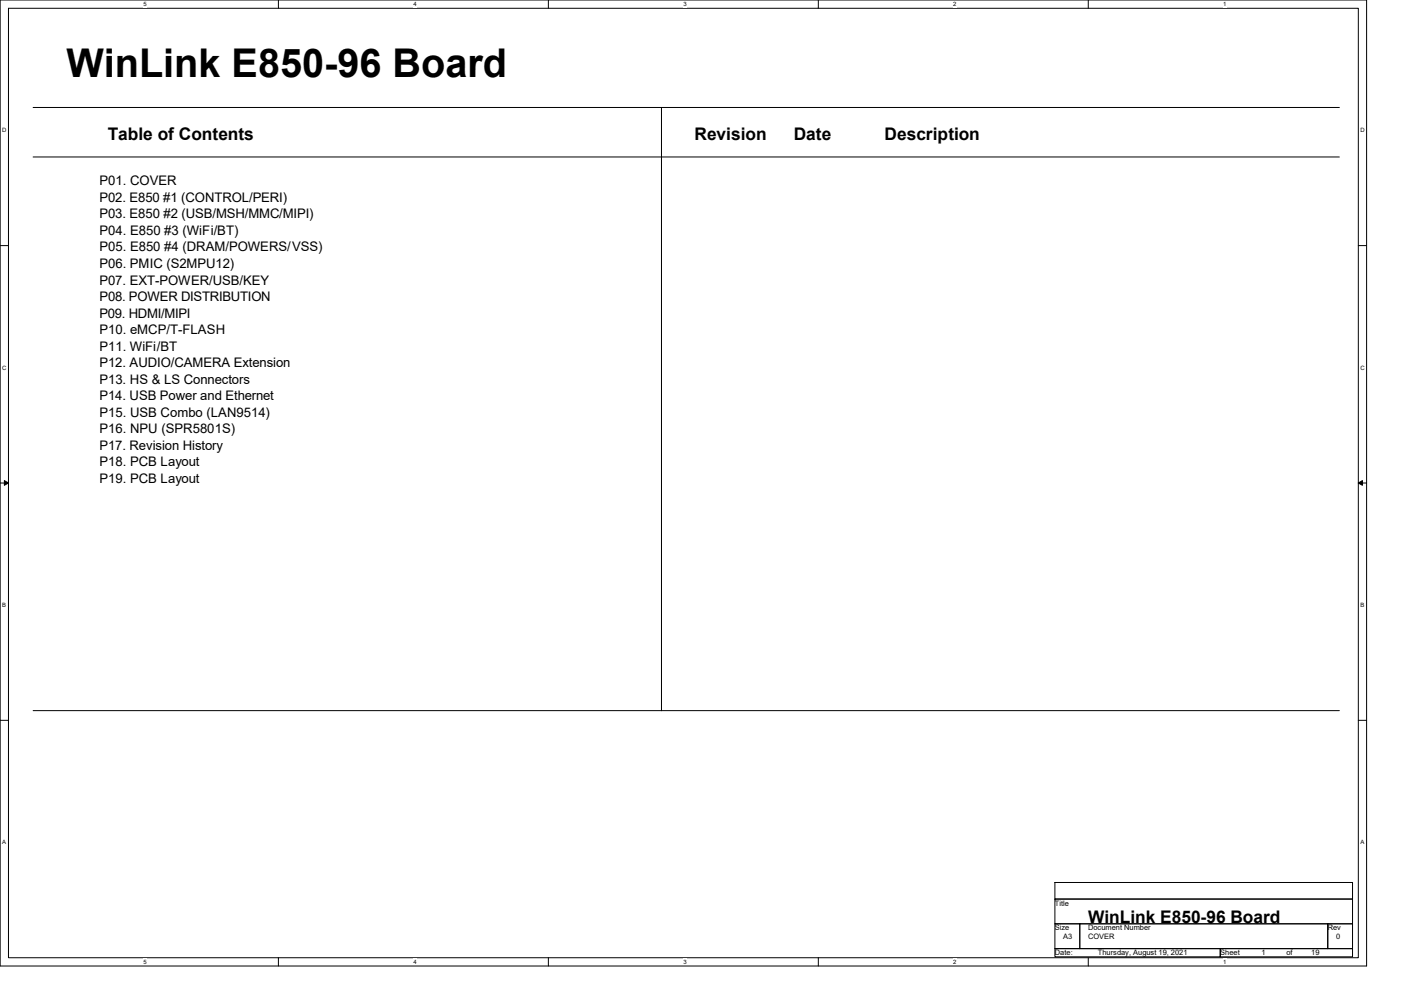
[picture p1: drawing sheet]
<svg xmlns="http://www.w3.org/2000/svg" width="297mm" height="210mm" viewBox="0 0 297 210" stroke-linecap="round" stroke-linejoin="round" font-family="sans-serif">
<defs><g id="words">
<text font-size="8.4" x="14.1" y="16.4">WinLink E850-96 Board</text>
<g font-size="3.7">
<text x="22.8" y="29.7">Table of Contents</text>
<text x="147.3" y="29.7">Revision</text>
<text x="168.3" y="29.7">Date</text>
<text x="187.6" y="29.7">Description</text>
<text x="230.7" y="195.9">WinLink E850-96 Board</text>
</g>
<g font-size="2.8">
<text x="21.1" y="39.3">P01. COVER</text>
<text x="21.1" y="42.8">P02. E850 #1 (CONTROL/PERI)</text>
<text x="21.1" y="46.3">P03. E850 #2 (USB/MSH/MMC/MIPI)</text>
<text x="21.1" y="49.8">P04. E850 #3 (WiFi/BT)</text>
<text x="21.1" y="53.3">P05. E850 #4 (DRAM/POWERS/VSS)</text>
<text x="21.1" y="56.8">P06. PMIC (S2MPU12)</text>
<text x="21.1" y="60.3">P07. EXT-POWER/USB/KEY</text>
<text x="21.1" y="63.8">P08. POWER DISTRIBUTION</text>
<text x="21.1" y="67.4">P09. HDMI/MIPI</text>
<text x="21.1" y="70.8">P10. eMCP/T-FLASH</text>
<text x="21.1" y="74.4">P11. WiFi/BT</text>
<text x="21.1" y="77.9">P12. AUDIO/CAMERA Extension</text>
<text x="21.1" y="81.4">P13. HS &amp; LS Connectors</text>
<text x="21.1" y="84.9">P14. USB Power and Ethernet</text>
<text x="21.1" y="88.4">P15. USB Combo (LAN9514)</text>
<text x="21.1" y="91.9">P16. NPU (SPR5801S)</text>
<text x="21.1" y="95.4">P17. Revision History</text>
<text x="21.1" y="98.9">P18. PCB Layout</text>
<text x="21.1" y="102.4">P19. PCB Layout</text>
</g>
<g font-size="1.6">
<text x="223.7" y="192.1">Title</text>
<text x="223.7" y="197.4">Size</text>
<text x="230.7" y="197.4">Document Number</text>
<text x="281.5" y="197.4">Rev</text>
<text x="223.7" y="202.6">Date:</text>
<text x="225.4" y="199.1">A3</text>
<text x="230.7" y="199.1">COVER</text>
<text x="232.8" y="202.6">Thursday, August 19, 2021</text>
<text x="258.7" y="202.6">Sheet</text>
<text x="267.5" y="202.6">1</text>
<text x="272.8" y="202.6">of</text>
<text x="278" y="202.6">19</text>
<text x="283.3" y="199.1">0</text>
</g>
<g font-size="1.3">
<text x="30.4" y="1.3">5</text>
<text x="87.6" y="1.3">4</text>
<text x="144.9" y="1.3">3</text>
<text x="202.1" y="1.3">2</text>
<text x="259.4" y="1.3">1</text>
<text x=".5" y="28">D</text>
<text x="288.4" y="28">D</text>
<text x=".5" y="78.4">C</text>
<text x="288.4" y="78.4">C</text>
<text x=".5" y="128.7">B</text>
<text x="288.4" y="128.7">B</text>
<text x=".5" y="179.1">A</text>
<text x="288.4" y="179.1">A</text>
<text x="30.4" y="204.4">5</text>
<text x="87.6" y="204.4">4</text>
<text x="144.9" y="204.4">3</text>
<text x="202.1" y="204.4">2</text>
<text x="259.4" y="204.4">1</text>
</g>
</g></defs>
<path d="M0 0h289.7v204.9h-289.7zM1.8 1.8h286.2v201.3h-286.2z" fill="none" stroke="#000" stroke-width=".21"/>
<g fill="#fff">
<path d="M30.4 .2h.7v1.4h-.7z"/>
<path d="M30.4 203.3h.7v1.4h-.7z"/>
</g>
<path d="M59 0v1.8M59 203.1v1.8" fill="none" stroke="#000" stroke-width=".21"/>
<g fill="#fff">
<path d="M87.6 .2h.7v1.4h-.7z"/>
<path d="M87.6 203.3h.7v1.4h-.7z"/>
</g>
<path d="M116.3 0v1.8M116.3 203.1v1.8" fill="none" stroke="#000" stroke-width=".21"/>
<g fill="#fff">
<path d="M144.9 .2h.7v1.4h-.7z"/>
<path d="M144.9 203.3h.7v1.4h-.7z"/>
</g>
<path d="M173.5 0v1.8M173.5 203.1v1.8" fill="none" stroke="#000" stroke-width=".21"/>
<g fill="#fff">
<path d="M202.1 .2h.7v1.4h-.7z"/>
<path d="M202.1 203.3h.7v1.4h-.7z"/>
</g>
<path d="M230.7 0v1.8M230.7 203.1v1.8" fill="none" stroke="#000" stroke-width=".21"/>
<g fill="#fff">
<path d="M259.4 .2h.6v1.4h-.6z"/>
<path d="M259.4 203.3h.6v1.4h-.6z"/>
<path d="M.5 26.9h.9v1.4h-.9z"/>
<path d="M288.4 26.9h.9v1.4h-.9z"/>
<path d="M.5 77.3h.9v1.4h-.9z"/>
<path d="M288.4 77.3h.9v1.4h-.9z"/>
</g>
<path d="M0 52.1h1.8M288 52.1h1.7" fill="none" stroke="#000" stroke-width=".21"/>
<g fill="#fff">
<path d="M.5 127.6h.8v1.4h-.8z"/>
<path d="M288.4 127.6h.9v1.4h-.9z"/>
</g>
<path d="M0 102.4h1.8M288 102.4h1.7" fill="none" stroke="#000" stroke-width=".21"/>
<path d="M.9 101.9l.9 .5-.9 .5zM288 102.4l.9-.5v1z" fill="#000" stroke="#000" stroke-width=".21"/>
<g fill="#fff">
<path d="M.5 177.9h.8v1.4h-.8z"/>
<path d="M288.4 177.9h.9v1.4h-.9z"/>
</g>
<g fill="none" stroke="#000" stroke-width=".21">
<path d="M7 33.3h277M7 22.8h277M140.2 22.8v127.9M0 152.8h1.8M7 150.7h277M288 152.8h1.7M223.7 187.2h63.1v3.5h-63.1zM223.7 190.7h63.1v5.2h-63.1zM223.7 195.9h5.2v5.3h-5.2zM228.9 195.9h52.6v5.3h-52.6zM281.5 195.9h5.3v5.3h-5.3zM223.7 201.2h35v1.7h-35z"/>
<path d="M258.7 201.2h28.1v1.7h-28.1z"/>
</g>
<use href="#words"/>
</svg>
